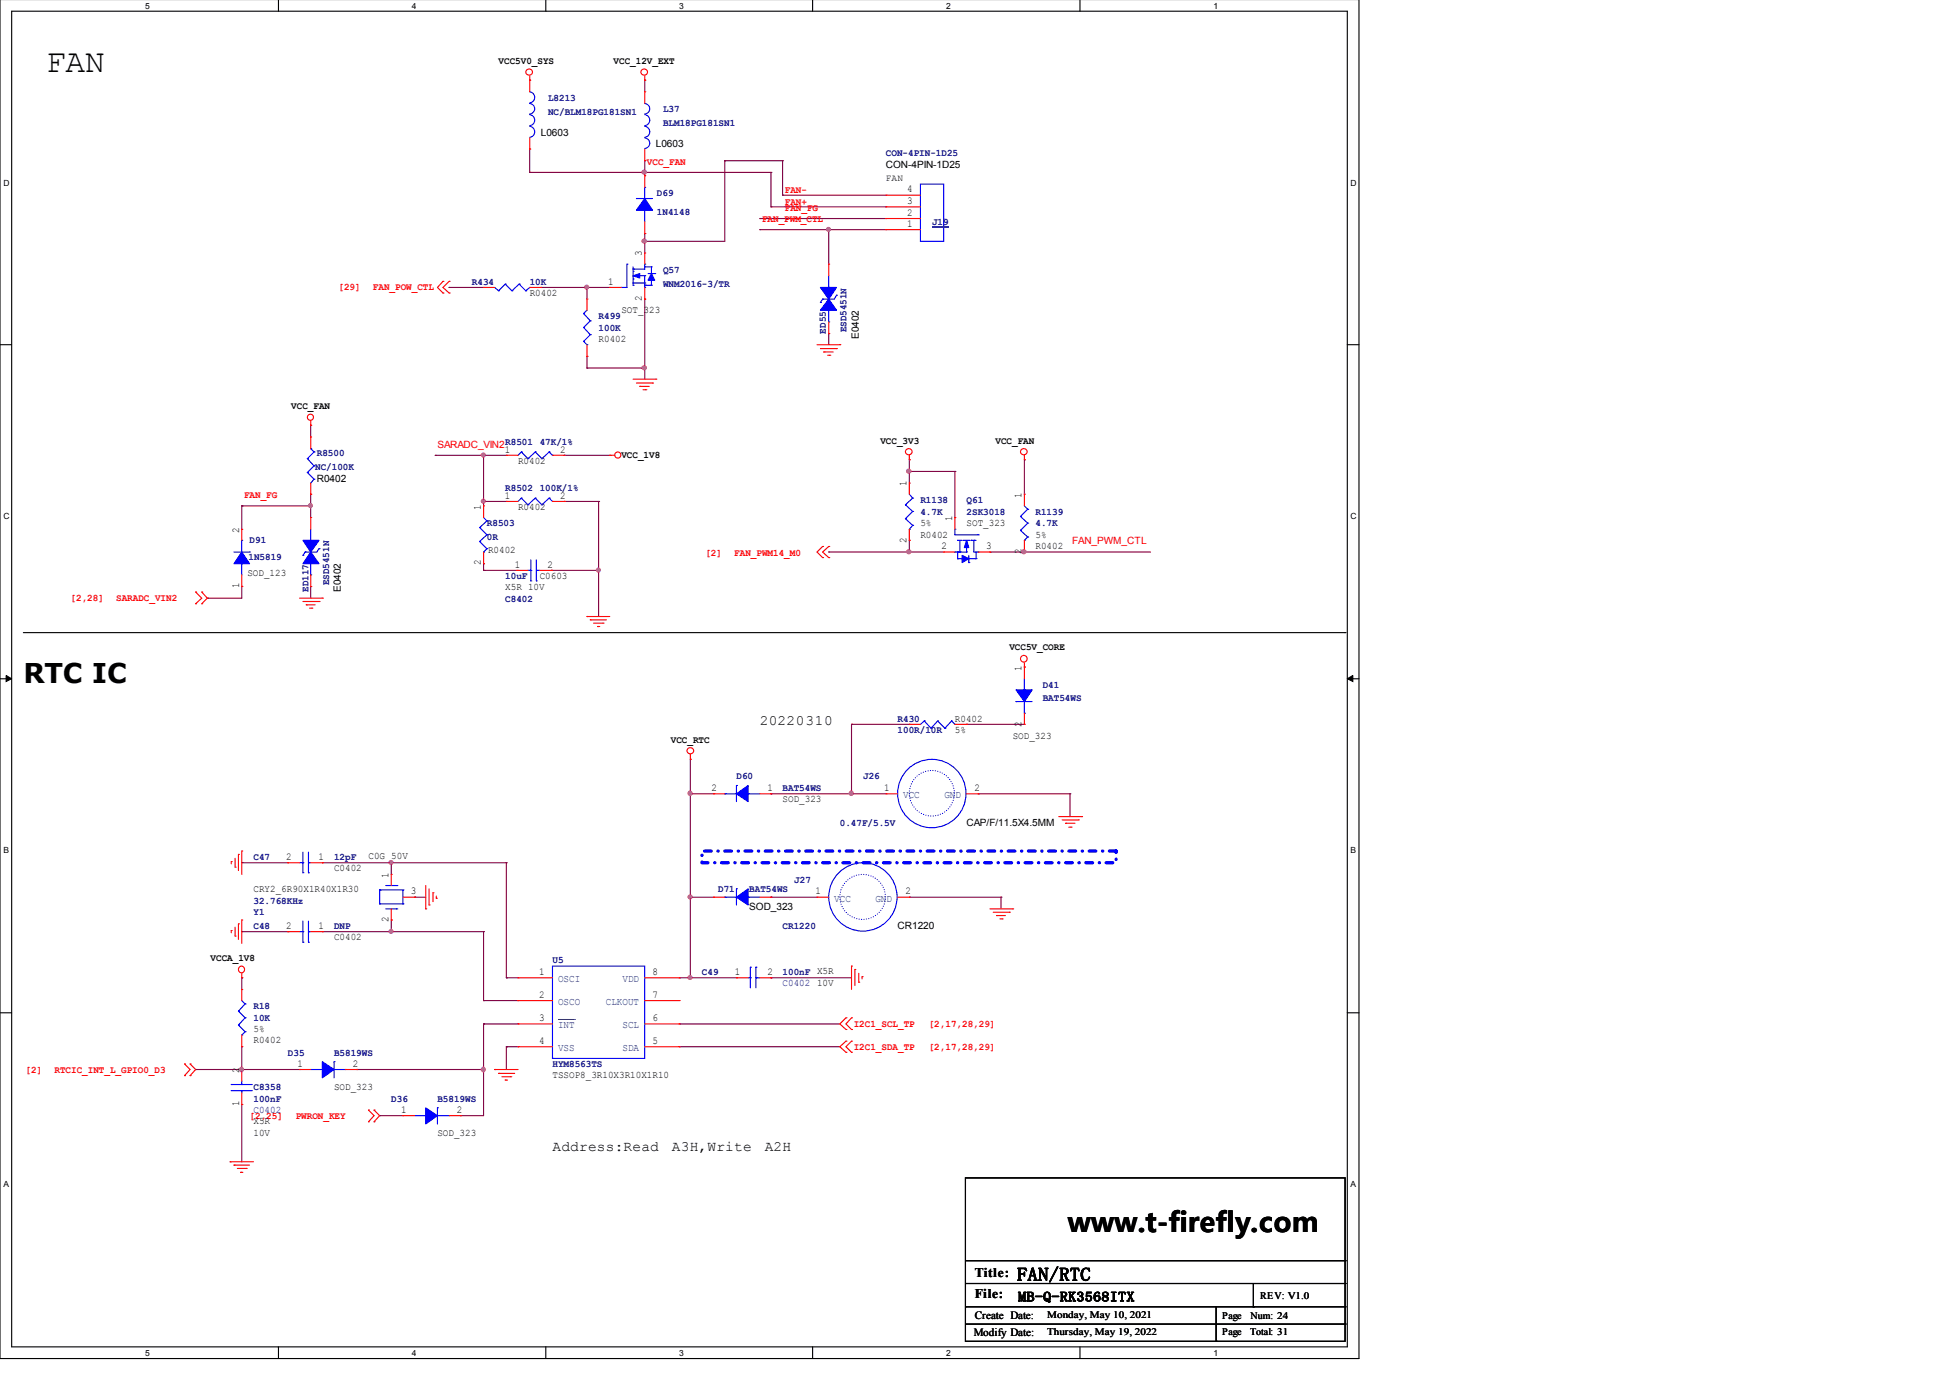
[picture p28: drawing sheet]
<svg xmlns="http://www.w3.org/2000/svg" width="297mm" height="210mm" viewBox="0 0 297 210" stroke-linecap="round" stroke-linejoin="round" font-family="sans-serif">
<defs><g id="words">
<text font-size="5" x="7" y="10.9">FAN</text>
<g font-size="4.1">
<text x="3.6" y="104">RTC IC</text>
<text x="162.6" y="187.7">www.t-firefly.com</text>
</g>
<text font-size="2.8" x="154.9" y="195.1">FAN/RTC</text>
<g font-size="2.2">
<text x="115.7" y="110.5">20220310</text>
<text x="84.2" y="175.4">Address:Read</text>
<text x="102.4" y="175.4">A3H,Write</text>
<text x="116.5" y="175.4">A2H</text>
</g>
<g font-size="2">
<text x="148.5" y="194.5">Title:</text>
<text x="148.5" y="197.7">File:</text>
<text x="155.1" y="198.2">MB-Q-RK3568ITX</text>
</g>
<g font-size="1.7">
<text x="148.3" y="203.5">Modify Date:</text>
<text x="148.5" y="200.8">Create Date:</text>
</g>
<g font-size="1.6">
<text x="138.2" y="29.3">4</text>
<text x="138.2" y="34.6">1</text>
<text x="138.2" y="32.9">2</text>
<text x="138.2" y="31.1">3</text>
<text x="97.8" y="39" transform="rotate(-90 97.8 39)">3</text>
<text x="92.6" y="43.4">1</text>
<text x="97.8" y="45.8" transform="rotate(-90 97.8 45.8)">2</text>
<text x="76.9" y="68.9">1</text>
<text x="85.3" y="68.9">2</text>
<text x="73.2" y="77.7" transform="rotate(-90 73.2 77.7)">1</text>
<text x="76.9" y="76">1</text>
<text x="85.3" y="76">2</text>
<text x="138.1" y="74.1" transform="rotate(-90 138.1 74.1)">1</text>
<text x="155.6" y="75.9" transform="rotate(-90 155.6 75.9)">1</text>
<text x="36.4" y="81.1" transform="rotate(-90 36.4 81.1)">2</text>
<text x="138.1" y="82.6" transform="rotate(-90 138.1 82.6)">2</text>
<text x="143.4" y="83.7">2</text>
<text x="145" y="79.4" transform="rotate(-90 145 79.4)">1</text>
<text x="150.2" y="83.7">3</text>
<text x="36.4" y="89.6" transform="rotate(-90 36.4 89.6)">1</text>
<text x="73.2" y="86.1" transform="rotate(-90 73.2 86.1)">2</text>
<text x="78.4" y="86.5">1</text>
<text x="83.4" y="86.5">2</text>
<text x="155.6" y="84.3" transform="rotate(-90 155.6 84.3)">2</text>
<text x="155.6" y="102.2" transform="rotate(-90 155.6 102.2)">1</text>
<text x="155.6" y="110.7" transform="rotate(-90 155.6 110.7)">2</text>
<text x="108.4" y="120.5">2</text>
<text x="116.9" y="120.5">1</text>
<text x="134.7" y="120.5">1</text>
<text x="148.4" y="120.5">2</text>
<text x="43.6" y="131">2</text>
<text x="48.5" y="131">1</text>
<text x="59.2" y="133.7" transform="rotate(-90 59.2 133.7)">1</text>
<text x="62.6" y="136.2">3</text>
<text x="124.2" y="136.2">1</text>
<text x="137.9" y="136.2">2</text>
<text x="43.6" y="141.5">2</text>
<text x="48.5" y="141.5">1</text>
<text x="59.2" y="140.5" transform="rotate(-90 59.2 140.5)">2</text>
<text x="82.1" y="148.5">1</text>
<text x="99.4" y="148.5">8</text>
<text x="111.9" y="148.5">1</text>
<text x="116.9" y="148.5">2</text>
<text x="82.1" y="152">2</text>
<text x="82.1" y="155.5">3</text>
<text x="99.4" y="155.5">6</text>
<text x="99.4" y="152">7</text>
<text x="82.1" y="159">4</text>
<text x="99.4" y="159">5</text>
<text x="36.4" y="163.5" transform="rotate(-90 36.4 163.5)">2</text>
<text x="45.3" y="162.5">1</text>
<text x="53.8" y="162.5">2</text>
<text x="36.4" y="168.5" transform="rotate(-90 36.4 168.5)">1</text>
<text x="61.1" y="169.5">1</text>
<text x="69.6" y="169.5">2</text>
</g>
<g font-size="1.6" fill="#004080">
<text x="137.6" y="121.6">VCC</text>
<text x="143.8" y="121.6">GND</text>
<text x="127.1" y="137.3">VCC</text>
<text x="133.3" y="137.3">GND</text>
<text x="85" y="149.6">OSCI</text>
<text x="94.8" y="149.6">VDD</text>
<text x="85" y="153.1">OSCO</text>
<text x="92.3" y="153.1">CLKOUT</text>
<text x="85" y="156.6">INT</text>
<text x="85" y="160.1">VSS</text>
<text x="94.8" y="160.1">SDA</text>
<text x="94.8" y="156.6">SCL</text>
</g>
<g font-size="1.5">
<text x="75.9" y="9.8">VCC5V0_SYS</text>
<text x="93.5" y="9.8">VCC_12V_EXT</text>
<text x="82.4" y="20.7">L0603</text>
<text x="99.9" y="22.5">L0603</text>
<text x="135" y="25.6">CON-4PIN-1D25</text>
<text x="80.7" y="45.1">R0402</text>
<text x="94.7" y="47.7">SOT_323</text>
<text x="91.2" y="52.1">R0402</text>
<text x="130.8" y="51.7" transform="rotate(-90 130.8 51.7)">E0402</text>
<text x="44.4" y="62.3">VCC_FAN</text>
<text x="78.9" y="70.6">R0402</text>
<text x="94.7" y="69.7">VCC_1V8</text>
<text x="134.1" y="67.6">VCC_3V3</text>
<text x="151.6" y="67.6">VCC_FAN</text>
<text x="48.3" y="73.4">R0402</text>
<text x="78.9" y="77.7">R0402</text>
<text x="140.2" y="81.9">R0402</text>
<text x="140.2" y="80.1">5%</text>
<text x="147.2" y="80.1">SOT_323</text>
<text x="157.7" y="83.6">R0402</text>
<text x="157.7" y="81.9">5%</text>
<text x="37.7" y="87.8">SOD_123</text>
<text x="74.3" y="84.3">R0402</text>
<text x="77" y="89.9">X5R 10V</text>
<text x="82.2" y="88.2">C0603</text>
<text x="51.9" y="90.2" transform="rotate(-90 51.9 90.2)">E0402</text>
<text x="153.8" y="99.1">VCC5V_CORE</text>
<text x="102.2" y="113.1">VCC_RTC</text>
<text x="145.5" y="109.9">R0402</text>
<text x="145.5" y="111.6">5%</text>
<text x="154.3" y="112.5">SOD_323</text>
<text x="119.2" y="122.2">SOD_323</text>
<text x="147.2" y="125.8">CAP/F/11.5X4.5MM</text>
<text x="56.1" y="130.9">C0G 50V</text>
<text x="38.6" y="135.8">CRY2_6R90X1R40X1R30</text>
<text x="50.9" y="132.7">C0402</text>
<text x="50.9" y="143.2">C0402</text>
<text x="114.1" y="138.6">SOD_323</text>
<text x="136.7" y="141.6">CR1220</text>
<text x="32.1" y="146.4">VCCA_1V8</text>
<text x="124.5" y="150.2">10V</text>
<text x="38.6" y="158.9">R0402</text>
<text x="38.6" y="157.2">5%</text>
<text x="50.9" y="166">SOD_323</text>
<text x="84.2" y="164.2">TSSOP8_3R10X3R10X1R10</text>
<text x="38.6" y="171.2">X5R</text>
<text x="38.6" y="173">10V</text>
<text x="66.6" y="173">SOD_323</text>
<text x="191.9" y="197.8">REV: V1.0</text>
<text x="159.5" y="200.8">Monday, May 10, 2021</text>
<text x="159.5" y="203.4">Thursday, May 19, 2022</text>
<text x="186.2" y="200.9">Page</text>
<text x="186.2" y="203.4">Page</text>
<text x="190.4" y="203.4">Total: 31</text>
<text x="190.5" y="200.9">Num: 24</text>
</g>
<g font-size="1.5" fill="#000080">
<text x="83.5" y="15.3">L8213</text>
<text x="83.5" y="17.5">NC/BLM18PG181SN1</text>
<text x="101" y="17.1">L37</text>
<text x="101" y="19.1">BLM18PG181SN1</text>
<text x="135" y="23.7">CON-4PIN-1D25</text>
<text x="100.1" y="29.9">D69</text>
<text x="100.1" y="32.7">1N4148</text>
<text x="142" y="34.2">J19</text>
<text x="101" y="41.6">Q57</text>
<text x="71.9" y="43.4">R434</text>
<text x="80.7" y="43.4">10K</text>
<text x="101" y="43.7">WNM2016-3/TR</text>
<text x="91.2" y="48.6">R499</text>
<text x="91.2" y="50.4">100K</text>
<text x="125.8" y="50.8" transform="rotate(-90 125.8 50.8)">ED55</text>
<text x="128.9" y="50.6" transform="rotate(-90 128.9 50.6)">ESD5451N</text>
<text x="48" y="71.6">NC/100K</text>
<text x="48.3" y="69.5">R8500</text>
<text x="77" y="67.7">R8501</text>
<text x="82.2" y="67.7">47K/1%</text>
<text x="77" y="74.8">R8502</text>
<text x="82.2" y="74.8">100K/1%</text>
<text x="140.2" y="76.6">R1138</text>
<text x="147.2" y="76.6">Q61</text>
<text x="38" y="82.6">D91</text>
<text x="74.2" y="80.2">R8503</text>
<text x="74.2" y="82.3">0R</text>
<text x="140.2" y="78.4">4.7K</text>
<text x="147.2" y="78.4">2SK3018</text>
<text x="157.7" y="78.4">R1139</text>
<text x="157.7" y="80.2">4.7K</text>
<text x="37.8" y="85.3">1N5819</text>
<text x="50.1" y="89.2" transform="rotate(-90 50.1 89.2)">ESD5451N</text>
<text x="77" y="88.2">10uF</text>
<text x="47" y="90.2" transform="rotate(-90 47 90.2)">ED117</text>
<text x="77" y="91.7">C8402</text>
<text x="158.8" y="104.7">D41</text>
<text x="158.8" y="106.8">BAT54WS</text>
<text x="136.7" y="110">R430</text>
<text x="136.7" y="111.7">100R/10R</text>
<text x="112.2" y="118.7">D60</text>
<text x="131.5" y="118.7">J26</text>
<text x="119.2" y="120.5">BAT54WS</text>
<text x="127.9" y="125.7">0.47F/5.5V</text>
<text x="38.6" y="131">C47</text>
<text x="50.9" y="131">12pF</text>
<text x="38.6" y="137.7">32.768KHz</text>
<text x="109.4" y="135.9">D71</text>
<text x="114.1" y="135.9">BAT54WS</text>
<text x="121" y="134.5">J27</text>
<text x="38.6" y="141.5">C48</text>
<text x="38.6" y="139.4">Y1</text>
<text x="50.9" y="141.5">DNP</text>
<text x="119.2" y="141.5">CR1220</text>
<text x="84.2" y="146.7">U5</text>
<text x="106.9" y="148.5">C49</text>
<text x="119.2" y="148.5">100nF X5R</text>
<text x="38.6" y="153.8">R18</text>
<text x="38.6" y="155.5">10K</text>
<text x="119.2" y="150.2">C0402</text>
<text x="43.9" y="160.8">D35</text>
<text x="50.9" y="160.8">B5819WS</text>
<text x="38.6" y="166">C8358</text>
<text x="38.6" y="167.8">100nF</text>
<text x="59.6" y="167.8">D36</text>
<text x="66.6" y="167.8">B5819WS</text>
<text x="84.2" y="162.6">HYM8563TS</text>
<text x="38.6" y="169.5">C0402</text>
</g>
<g font-size="1.5" fill="#f00">
<text x="98.6" y="25.1">VCC_FAN</text>
<text x="119.5" y="29.4">FAN-</text>
<text x="116.1" y="33.8">FAN_PWM_CTL</text>
<text x="119.5" y="31.2">FAN+</text>
<text x="119.5" y="32.1">FAN_FG</text>
<text x="51.6" y="44.2">[29]</text>
<text x="56.8" y="44.2">FAN_POW_CTL</text>
<text x="66.6" y="68.2">SARADC_VIN2</text>
<text x="37.2" y="75.9">FAN_FG</text>
<text x="163.3" y="82.9">FAN_PWM_CTL</text>
<text x="107.4" y="84.8">[2]</text>
<text x="111.8" y="84.8">FAN_PWM14_M0</text>
<text x="10.8" y="91.5">[2,28]</text>
<text x="17.7" y="91.5">SARADC_VIN2</text>
<text x="130" y="156.4">I2C1_SCL_TP</text>
<text x="130" y="159.9">I2C1_SDA_TP</text>
<text x="141.5" y="156.4">[2,17,28,29]</text>
<text x="141.5" y="159.9">[2,17,28,29]</text>
<text x="3.9" y="163.4">[2]</text>
<text x="8.3" y="163.4">RTCIC_INT_L_GPIO0_D3</text>
<text x="38" y="170.4">[2,25]</text>
<text x="45" y="170.4">PWRON_KEY</text>
</g>
<text font-size="1.4" x="135" y="27.5">FAN</text>
<g font-size="1.3">
<text x="22.1" y="1.4">5</text>
<text x="62.7" y="1.4">4</text>
<text x="103.5" y="1.4">3</text>
<text x="144.1" y="1.4">2</text>
<text x="184.8" y="1.4">1</text>
<text x=".5" y="28.3">D</text>
<text x="205.7" y="28.3">D</text>
<text x=".5" y="79.1">C</text>
<text x="205.7" y="79.1">C</text>
<text x=".5" y="130">B</text>
<text x="205.7" y="130">B</text>
<text x=".5" y="180.9">A</text>
<text x="205.7" y="180.9">A</text>
<text x="22.1" y="206.6">5</text>
<text x="62.7" y="206.6">4</text>
<text x="103.5" y="206.6">3</text>
<text x="144.1" y="206.6">2</text>
<text x="184.8" y="206.6">1</text>
</g>
</g></defs>
<path d="M0 -.1v207h207v-207M1.8 1.7h203.4v203.5h-203.4z" fill="none" stroke="#000" stroke-width=".17"/>
<g fill="#fff">
<path d="M22.1 .2h.6v1.3h-.6z"/>
<path d="M22.1 205.4h.6v1.4h-.6z"/>
</g>
<path d="M42.4 -.1v1.8M42.4 205.2v1.7" fill="none" stroke="#000" stroke-width=".17"/>
<g fill="#fff">
<path d="M62.7 .2h.6v1.3h-.6z"/>
<path d="M62.7 205.4h.6v1.4h-.6z"/>
</g>
<path d="M83.1 -.1v1.8M83.1 205.2v1.7" fill="none" stroke="#000" stroke-width=".17"/>
<g fill="#fff">
<path d="M103.5 .2h.6v1.3h-.6z"/>
<path d="M103.5 205.4h.6v1.4h-.6z"/>
</g>
<path d="M123.8 -.1v1.8M123.8 205.2v1.7" fill="none" stroke="#000" stroke-width=".17"/>
<g fill="#fff">
<path d="M144.1 .2h.6v1.3h-.6z"/>
<path d="M144.1 205.4h.6v1.4h-.6z"/>
</g>
<path d="M164.5 -.1v1.8M164.5 205.2v1.7" fill="none" stroke="#000" stroke-width=".17"/>
<g fill="#fff">
<path d="M184.8 .2h.6v1.3h-.6z"/>
<path d="M184.8 205.4h.6v1.4h-.6z"/>
<path d="M.5 27.1h.9v1.4h-.9z"/>
<path d="M205.7 27.1h.9v1.4h-.9z"/>
<path d="M.5 77.9h.9v1.4h-.9z"/>
<path d="M205.7 77.9h.9v1.4h-.9z"/>
</g>
<path d="M0 52.5h1.8M205.2 52.5h1.8" fill="none" stroke="#000" stroke-width=".17"/>
<g fill="#fff">
<path d="M.5 128.8h.8v1.3h-.8z"/>
<path d="M205.7 128.8h.8v1.3h-.8z"/>
</g>
<path d="M0 103.4h1.8M205.2 103.4h1.8" fill="none" stroke="#000" stroke-width=".17"/>
<path d="M.9 102.9l.9 .5-.9 .4zM205.2 103.4l.9-.5v.9z" fill="#000" stroke="#000" stroke-width=".15"/>
<g fill="#fff">
<path d="M.5 179.7h.7v1.3h-.7z"/>
<path d="M205.7 179.7h.7v1.3h-.7z"/>
</g>
<g fill="none" stroke="#000" stroke-width=".17">
<path d="M3.6 96.4h201.3M204.9 96.4h.1M0 154.3h1.8M205.2 154.3h1.8M147.1 179.4h57.8v24.9h-57.8zM147.1 192h57.8M147.1 195.5h57.8M147.1 199.1h57.8M185.3 199.1v5.2M190.9 199.1h.1M190.9 195.5v3.6M204.9 192h.1"/>
<path d="M204.9 195.5h.1M204.9 199.1h.1M147.1 201.7h57.8M185.3 204.3h.1M204.9 201.7h.1"/>
</g>
<path d="M106.9 129.6h63.1v1.8h-63.1z" fill="none" stroke="#00f" stroke-width=".51" stroke-dasharray="1 1 0 1"/>
<g fill="none" stroke="#800040" stroke-width=".17">
<path d="M98.2 12.2h.1M98.2 12.2v1.8M80.7 22.7h.1M80.7 26.3h.1M80.7 22.7v3.6M80.7 26.3h36.7M98.2 24.5h.1M98.2 26.3h.1M98.2 35.6h.1M98.2 36.8h.1M98.2 24.5v2.3M98.2 35.6v2.9"/>
<path d="M110.4 24.5h.1M110.4 24.5v12.3h-12.2M110.4 24.5h8.8M115.7 33.3h.1M115.7 35h.1M115.7 33.3h19.3M115.7 35h19.3M117.4 26.3h.1M117.4 31.5h.1M117.4 26.3v5.2M117.4 31.5h17.6M119.2 24.5h.1"/>
<path d="M119.2 29.7h.1M119.2 24.5v5.2M119.2 29.7h15.8M126.2 35h.1M126.2 35v5.2M68.4 43.8h.1M68.4 43.8h5.3M82.4 43.8h.1M82.4 43.8h10.5M89.4 43.8h.1M89.4 56.1h.1M89.4 54.3h.1"/>
<path d="M89.4 43.8v1.8M89.4 54.3v1.8M89.4 56.1h8.8M98.2 45.6h.1M98.2 56.1h.1M98.2 45.6v12.2M126.2 50.8h.1M126.2 50.8v1.7M36.8 77.1h.1M36.8 77.1v3.5M36.8 77.1h10.5M47.3 75.3h.1"/>
<path d="M47.3 77.1h.1M47.3 64.8h.1M47.3 64.8v1.8M47.3 75.3v3.5M66.3 69.4h.1M66.3 69.4h10.8M73.7 76.4h.1M73.7 69.4h.1M73.7 69.4v7.7M73.7 76.4h3.4M85.9 69.4h.1M85.9 76.4h.1"/>
<path d="M85.9 76.4h5.3M85.9 69.4h7M91.2 76.4h.1M91.2 76.4v17.5M138.5 71.8h.1M138.5 70h.1M138.5 70v3.6M138.5 71.8h7M145.5 71.8h.1M145.5 71.8v7M156 70h.1M156 70v5.3"/>
<path d="M31.6 91.1h.1M36.8 89.3h.1M36.8 89.3v1.8h-5.2M47.3 89.3h.1M47.3 89.3v1.8M73.7 86.9h.1M73.7 85.9h.1M73.7 85.9v1M73.7 86.9h5M84 86.9h.1M84 86.9h7.2M91.2 86.9h.1"/>
<path d="M126.2 84.1h.1M126.2 84.1h17.6M138.5 84.1h.1M138.5 82.3h.1M138.5 82.3v1.8M150.8 84.1h.1M150.8 84.1h24.5M156 84.1h.1M105.2 115.7h.1M105.2 115.7v33.2M129.7 110.3h.1M129.7 110.3v10.6"/>
<path d="M129.7 110.3h8.8M147.2 110.3h.1M147.2 110.3h8.8M36.8 131.4h.1M36.8 131.4h7.1M49.1 131.4h.1M49.1 131.4h28M59.6 131.4h.1M59.6 131.4v1.8M63.2 136.7h.1M63.2 136.7h1.7M77.1 131.4h.1"/>
<path d="M77.1 131.4v17.5M105.2 136.7h.1M105.2 120.9h.1M105.2 136.7h3.5M105.2 120.9h3.5M117.4 136.7h.1M117.4 120.9h.1M117.4 136.7h7.1M117.4 120.9h17.6M129.7 120.9h.1M138.5 136.7h.1M138.5 136.7h14"/>
<path d="M149 120.9h.1M149 120.9h14M152.5 136.7h.1M152.5 136.7v1.7M163 120.9h.1M163 120.9v3.5M36.8 148.9h.1M36.8 141.9h.1M36.8 159.4h.1M36.8 141.9h7.1M36.8 148.9v1.8M36.8 159.4v3.5"/>
<path d="M49.1 141.9h.1M49.1 141.9h24.6M59.6 140.1h.1M59.6 141.9h.1M59.6 140.1v1.8M73.7 141.9h.1M73.7 152.4h.1M73.7 156h.1M73.7 156h5.2M73.7 141.9v10.5M73.7 156v13.9h-3.6M73.7 152.4h5.2"/>
<path d="M77.1 148.9h.1M77.1 159.4h.1M77.1 159.4h1.8M77.1 148.9h1.8M77.1 159.4v3.5M103.5 156h.1M103.5 159.4h.1M103.5 148.9h.1M103.5 156h24.4M103.5 159.4h24.4M103.5 148.9h8.7M105.2 148.9h.1"/>
<path d="M117.4 148.9h.1M117.4 148.9h12.3M29.8 162.9h.1M29.8 162.9h15.8M36.8 162.9h.1M36.8 168.2h.1M36.8 168.2v8.8M54.4 162.9h.1M54.4 162.9h19.3M57.8 169.9h.1M57.8 169.9h3.6M70.1 169.9h.1"/>
<path d="M73.7 162.9h.1"/>
</g>
<g fill="#f0f" stroke="#f0f" stroke-width=".17">
<circle cx="59.6" cy="131.4" r=".3"/>
<circle cx="59.6" cy="141.9" r=".3"/>
<circle cx="73.6" cy="162.9" r=".32"/>
<circle cx="36.8" cy="162.9" r=".32"/>
<circle cx="105.1" cy="136.6" r=".3"/>
<circle cx="105.1" cy="120.8" r=".32"/>
<circle cx="129.6" cy="120.8" r=".32"/>
<circle cx="105.1" cy="148.9" r=".3"/>
<circle cx="89.4" cy="43.7" r=".3"/>
<circle cx="98.1" cy="56" r=".32"/>
<circle cx="98.1" cy="26.2" r=".32"/>
<circle cx="98.1" cy="36.7" r=".32"/>
<circle cx="138.4" cy="71.8" r=".32"/>
<circle cx="138.4" cy="84" r=".32"/>
<circle cx="156" cy="84" r=".32"/>
<circle cx="47.3" cy="77" r=".3"/>
<circle cx="73.6" cy="76.3" r=".3"/>
<circle cx="91.1" cy="86.8" r=".3"/>
<circle cx="73.6" cy="69.3" r=".3"/>
<circle cx="126.2" cy="34.9" r=".3"/>
</g>
<g fill="none" stroke="#f00" stroke-width=".17">
<path d="M80.7 12.2h.1M80.7 11.5v2.5M98.2 12.2h.1M98.2 14h.1M98.2 11.5v.7M98.2 14v1.8M80.7 22.7h.1M80.7 21v1.7M98.2 35.6h.1M98.2 26.8h.1M98.2 38.5h.1M98.2 24.5h.1"/>
<path d="M98.2 22.7v1.8M98.2 26.8v1.7M98.2 33.8v1.8M98.2 38.5v1.7M135 35h.1M135 33.3h.1M135 31.5h.1M135 29.7h.1M135 35h5.2M135 33.3h5.2M135 31.5h5.2M135 29.7h5.2"/>
<path d="M67.5 44.6h.1M67.5 42.9h.1M67.5 42.9l-.9 .9 .9 .8M68.4 44.6h.1M68.4 42.9h.1M68.4 42.9l-.9 .9 .9 .8M73.7 43.8h.1M73.7 43.8h1.7M80.7 43.8h1.7M82.4 43.8h.1M89.4 45.6h.1M89.4 54.3h.1"/>
<path d="M89.4 45.6v1.7M89.4 52.5v1.8M92.9 43.8h.1M92.9 43.8h1.8M96.4 57.8h3.5M96.9 58.3h2.5M97.5 58.9h.1M97.5 58.9h1.4M98 59.4h.4M98.2 45.6h.1M98.2 43.8v1.8M98.4 59.4h.1"/>
<path d="M99.4 58.3h.1M99.9 57.8h.1M124.5 52.5h3.4M125 53.1h2.4M125.5 53.6h.1M125.5 53.6h1.4M126.1 54.1h.3M126.2 40.2h.1M126.2 50.8h.1M126.2 40.2v1.8M126.2 49v1.8M126.4 54.1h.1"/>
<path d="M127.4 53.1h.1M127.9 52.5h.1M47.3 64.8h.1M47.3 75.3h.1M47.3 66.6h.1M47.3 78.8h.1M47.3 64.1v.7M47.3 66.6v1.7M47.3 73.6v1.7M47.3 78.8v1.8M73.7 77.1h.1M73.7 77.1v1.7"/>
<path d="M77.1 69.4h.1M77.1 76.4h.1M77.1 69.4h1.8M77.1 76.4h1.8M84.2 69.4h1.7M84.2 76.4h1.7M85.9 69.4h.1M85.9 76.4h.1M92.9 69.4h.1M92.9 69.4h.7M138.5 70h.1M138.5 73.6h.1"/>
<path d="M138.5 69.4v.6M138.5 73.6v1.7M145.5 78.8h.1M145.5 78.8v1.8M156 70h.1M156 75.3h.1M156 69.4v.6M156 75.3v1.8M29.8 92h.1M29.8 90.2h.1M29.8 90.2l.9 .9-.9 .9M30.7 90.2h.1"/>
<path d="M30.7 92h.1M30.7 90.2l.9 .9-.9 .9M36.8 89.3h.1M36.8 80.6h.1M36.8 80.6v1.7M36.8 87.6v1.7M45.6 91.1h3.5M46.1 91.6h2.5M46.7 92.1h.1M46.7 92.1h1.3M47.2 92.6h.3M47.3 89.3h.1"/>
<path d="M47.3 87.6v1.7M47.5 92.6h.1M48.6 91.6h.1M49.1 91.1h.1M73.7 85.9h.1M73.7 84.1v1.8M78.7 86.9h.1M78.7 86.9h1.7M82.2 86.9h1.8M84 86.9h.1M89.4 93.9h.1M89.4 93.9h3.5"/>
<path d="M89.9 94.4h.1M89.9 94.4h2.5M90.4 94.9h1.5M91 95.4h.1M91 95.4h.4M91.9 94.9h.1M125.3 84.9h.1M125.3 83.2h.1M125.3 83.2l-.8 .9 .8 .8M126.2 84.9h.1M126.2 83.2h.1M126.2 83.2l-.9 .9 .9 .8"/>
<path d="M138.5 82.3h.1M138.5 80.6v1.7M143.8 84.1h.1M143.8 84.1h1.7M149 84.1h1.8M150.8 84.1h.1M156 84.1h.1M156 82.3v1.8M105.2 115.7h.1M105.2 114.9v.8M138.5 110.3h.1M138.5 110.3h1.7"/>
<path d="M145.5 110.3h1.7M147.2 110.3h.1M156 101.6h.1M156 110.3h.1M156 100.9v2.5M156 108.6v1.7M35.2 131.2h.1M35.2 131.2v.4M35.8 132.1h.1M35.8 130.7v1.4M36.3 130.1h.1M36.3 130.1v2.5"/>
<path d="M36.8 129.6h.1M36.8 129.6v3.6M43.9 131.4h.1M43.9 131.4h1.7M47.3 131.4h1.8M49.1 131.4h.1M59.6 133.2h.1M59.6 133.2v1.7M59.6 138.4v1.7M61.4 136.7h1.8M63.2 136.7h.1M64.9 138.4h.1"/>
<path d="M64.9 134.9v3.5M65.4 137.9h.1M65.4 135.4v2.5M66 136h.1M66 136v1.3M66.5 136.8h.1M66.5 136.5v.3M108.7 136.7h.1M108.7 120.9h.1M108.7 136.7h1.7M108.7 120.9h1.7M115.7 136.7h1.7"/>
<path d="M115.7 120.9h1.7M117.4 136.7h.1M117.4 120.9h.1M124.5 136.7h.1M124.5 136.7h1.7M135 120.9h.1M135 120.9h1.7M136.7 136.7h1.8M138.5 136.7h.1M147.2 120.9h1.8M149 120.9h.1M150.8 138.4h3.5"/>
<path d="M151.3 139h2.5M151.8 139.5h.1M151.8 139.5h1.4M152.3 140h.4M152.7 140h.1M153.8 139h.1M154.3 138.4h.1M161.3 124.4h3.5M161.8 124.9h2.5M162.3 125.4h.1M162.3 125.4h1.4M162.8 126h.4"/>
<path d="M163.2 126h.1M164.3 124.9h.1M164.8 124.4h.1M35.2 141.7h.1M35.2 141.7v.4M35.8 142.6h.1M35.8 141.2v1.4M36.3 140.7h.1M36.3 140.7v2.4M36.8 148.9h.1M36.8 140.1h.1M36.8 150.7h.1"/>
<path d="M36.8 159.4h.1M36.8 140.1v3.6M36.8 148.3v.6M36.8 150.7v1.7M36.8 157.7v1.7M43.9 141.9h.1M43.9 141.9h1.7M47.3 141.9h1.8M49.1 141.9h.1M59.6 140.1h.1M78.9 148.9h.1M78.9 152.4h.1"/>
<path d="M78.9 156h.1M78.9 159.4h.1M78.9 148.9h5.3M78.9 152.4h5.3M78.9 156h5.3M78.9 159.4h5.3M98.2 148.9h5.3M98.2 152.4h5.3M98.2 156h5.3M98.2 159.4h5.3M103.5 159.4h.1M103.5 156h.1"/>
<path d="M103.5 152.4h.1M103.5 148.9h.1M112.2 148.9h.1M112.2 148.9h1.8M115.7 148.9h1.7M117.4 148.9h.1M128.9 155h.1M128.9 156.8h.1M128.9 158.6h.1M128.9 155l-1 1 1 .8M128.9 158.6l-1 .8 1 .9M129.7 147.2h.1"/>
<path d="M129.7 156.8h.1M129.7 155h.1M129.7 158.6h.1M129.7 147.2v3.5M129.7 155l-.8 1 .8 .8M129.7 158.6l-.8 .8 .8 .9M130.2 147.7h.1M130.2 147.7v2.4M130.8 149.6h.1M130.8 148.3v1.3M131.3 148.8h.1M131.3 148.8v.3"/>
<path d="M28.1 163.8h.1M28.1 162.1h.1M28.1 162.1l.9 .8-.9 .9M29 162.1h.1M29 163.8h.1M29 162.1l.8 .8-.8 .9M35.1 177h.1M35.1 177h3.5M35.6 177.5h.1M35.6 177.5h2.4M36.2 178h1.3M36.7 178.6h.1"/>
<path d="M36.7 178.6h.3M36.8 168.2h.1M36.8 162.9h.1M36.8 162.9v1.8M36.8 166.5v1.7M37.5 178h.1M45.6 162.9h.1M45.6 162.9h1.7M52.6 162.9h1.8M54.4 162.9h.1M56.1 170.9h.1M56.1 169.1h.1"/>
<path d="M56.1 169.1l.9 .8-.9 1M57 169.1h.1M57 170.9h.1M57 169.1l.8 .8-.8 1M61.4 169.9h.1M61.4 169.9h1.8M68.4 169.9h1.7M70.1 169.9h.1M75.4 162.9h.1M75.4 162.9h3.5M75.9 163.5h.1M75.9 163.5h2.5"/>
<path d="M76.5 164h1.3M77 164.5h.1M77 164.5h.3M77.8 164h.1M128.9 160.3h.1M129.7 160.3h.1"/>
<circle cx="80.6" cy="11" r=".49"/>
<circle cx="98.1" cy="11" r=".49"/>
<circle cx="47.3" cy="63.6" r=".47"/>
<circle cx="94.1" cy="69.3" r=".47"/>
<circle cx="138.4" cy="68.8" r=".49"/>
<circle cx="156" cy="68.8" r=".49"/>
<circle cx="105.2" cy="114.4" r=".49"/>
<circle cx="156" cy="100.3" r=".51"/>
<circle cx="36.8" cy="147.7" r=".49"/>
</g>
<g fill="none" stroke="#00f" stroke-width=".17">
<path d="M80.7 19.2a.84 .84 0 0 1 .7 .9 .84 .84 0 0 1-.7 .8M80.7 17.5a.84 .84 0 0 1 .7 .8 .84 .84 0 0 1-.7 .8M80.7 15.8a.8 .8 0 0 1 .7 .8 .8 .8 0 0 1-.7 .8M80.7 14a.84 .84 0 0 1 .7 .8 .84 .84 0 0 1-.7 .9M98.2 19.2a.84 .84 0 0 1 .8 .9 .84 .84 0 0 1-.8 .8M98.2 17.5a.84 .84 0 0 1 .8 .8 .84 .84 0 0 1-.8 .8M98.2 15.8a.8 .8 0 0 1 .8 .8 .8 .8 0 0 1-.8 .8M96.9 30.2h.1M96.9 30.2h2.5M98.2 32h.1M98.2 28.5h.1M98.2 21a.8 .8 0 0 1 .8 .8 .8 .8 0 0 1-.8 .8"/>
<path d="M98.2 28.5v1.7M98.2 32v1.8M140.2 28h3.6v8.8h-3.6zM75.4 43.8l.5 .5M75.9 44.3h.1M77 43.3h.1M77 43.3l-1.1 1M77 43.3l1 1M78 44.3h.1M79.1 43.3h.1M79.1 43.3l-1.1 1M79.1 43.3l1 1"/>
<path d="M80.1 44.3h.1M80.7 43.8h.1M80.7 43.8l-.6 .5M88.9 47.8h.1M88.9 49.9h.1M88.9 52h.1M88.9 47.8l1 1.1M88.9 49.9l1 1.1M88.9 52l.5 .5M89.4 52.5h.1M89.4 47.3l-.5 .5M89.9 48.9h.1"/>
<path d="M89.9 51h.1M89.9 48.9l-1 1M89.9 51l-1 1M94.7 43.8h.1M95.5 40.2h.1M95.5 40.2v3.6h-.8M96.4 41h.1M96.4 42.5h.1M96.4 43.4h.1M96.4 41.3h.1M96.4 43.1h1.8M96.4 42h1.8"/>
<path d="M96.4 40.7v.6M96.4 41.5v1M96.4 42.7v.7M98.2 43.1h.1M98.2 42h.1M98.2 43.8h.1M98.2 43.4h.1M98.2 40.2h.1M98.2 40.2v.8h-1.8M98.2 42v1.8M98.2 40.7h1M98.2 43.4h1"/>
<path d="M98.7 41.7h1M99.2 40.7h.1M99.2 41.7h.1M99.2 43.4h.1M99.2 40.7v1M99.2 42.7v.7M99.7 41.7h.1M125 46.1h.1M125.3 45.6h.1M125.3 45.6l-.3 .5M126.2 43.8h.1M126.2 49h.1"/>
<path d="M126.2 42v1.8M126.2 47.3v1.7M127.4 45h.1M127.4 45l-.3 .6h-1.8M46.8 72h.1M46.8 69.9h.1M46.8 72l1 1M46.8 69.9l1 1.1M47.3 68.3h.1M47.3 68.3l.5 .5M47.8 73h.1M47.8 71h.1"/>
<path d="M47.8 68.8h.1M47.8 73l-.5 .6M47.8 71l-1 1M47.8 68.8l-1 1.1M73.7 78.8l.5 .5M74.2 79.3h.1M74.2 79.3l-1.1 1.1M79.4 68.8h.1M79.4 75.9h.1M79.4 68.8l-.5 .6M79.4 68.8l1 1.1M79.4 75.9l-.5 .5"/>
<path d="M79.4 75.9l1 1M80.4 69.9h.1M80.4 76.9h.1M81.5 68.8h.1M81.5 75.9h.1M81.5 68.8l-1.1 1.1M81.5 68.8l1 1.1M81.5 75.9l-1.1 1M81.5 75.9l1 1M82.5 69.9h.1M82.5 76.9h.1M83.7 68.8h.1"/>
<path d="M83.7 75.9h.1M83.7 68.8l-1.2 1.1M83.7 68.8l.5 .6M83.7 75.9l-1.2 1M83.7 75.9l.5 .5M84.2 69.4h.1M84.2 76.4h.1M137.9 76.9h.1M137.9 79h.1M137.9 76.9l1.1 1M137.9 79l1.1 1M138.5 75.3l.5 .6"/>
<path d="M139 75.9h.1M139 77.9h.1M139 75.9l-1.1 1M139 77.9l-1.1 1.1M155.4 78.7h.1M155.4 78.7l1.1 1M156 77.1l.5 .5M156.5 77.6h.1M156.5 79.7h.1M156.5 77.6l-1.1 1.1M156.5 79.7l-1.1 1.1M35.6 84.1h2.4"/>
<path d="M36.8 85.9h.1M36.8 82.3h.1M36.8 82.3v1.8M36.8 85.9v1.7M38 84.1h.1M46.1 84.6h.1M46.5 84.1h.1M46.5 84.1l-.4 .5M47.3 82.3h.1M47.3 87.6h.1M47.3 80.6v1.7M47.3 85.9v1.7"/>
<path d="M48.6 83.6h.1M48.6 83.6l-.3 .5h-1.8M73.1 80.4h.1M73.1 82.5h.1M73.1 80.4l1.1 1.1M73.1 82.5l1.1 1.1M73.7 84.1h.1M74.2 81.5h.1M74.2 83.6h.1M74.2 81.5l-1.1 1M74.2 83.6l-.5 .5M80.4 86.9h.5"/>
<path d="M80.9 86.9h.1M80.9 88.5h.1M80.9 85.3v3.2M81.7 88.5h.1M81.7 86.9h.1M81.7 86.9h.5M81.7 85.3v3.2M138.5 80.6h.1M139 80h.1M139 80l-.5 .6M145.5 84.1h.1M145.5 80.6h.1"/>
<path d="M145.5 84.1h1.7M145.5 80.6v.9h3.5M145.9 82.3h.1M145.9 85.1h.1M145.9 84.1h.1M145.9 82.3h.7M145.9 85.1h.7M145.9 84.1v1M146.2 84.1h.1M146.2 82.3v1.8M146.7 82.3h.1M146.7 82.3h1"/>
<path d="M147.2 84.1h.1M147.2 82.3v1.8M147.6 85.1h.1M147.6 85.7h.1M147.6 85.1h1.1M147.6 84.6v1.1M147.9 82.3h.1M147.9 82.3h.8M148.3 82.3h.1M148.3 82.3v1.8h.7M148.7 85.1h.1M148.7 84.1v1"/>
<path d="M149 81.5h.1M149 84.1h.1M155.4 80.8h.1M155.4 80.8l1.1 1M156 82.3h.1M156.5 81.8h.1M156.5 81.8l-.5 .5M112.2 119.6h.1M112.2 119.6v2.5M140.8 109.8h.1M140.8 109.8l-.6 .5M140.8 109.8l1 1.1"/>
<path d="M141.8 110.9h.1M142.8 109.8h.1M142.8 109.8l-1 1.1M142.8 109.8l1.1 1.1M143.9 110.9h.1M144.9 109.8h.1M144.9 109.8l-1 1.1M144.9 109.8l.6 .5M145.5 110.3h.1M154.8 106.9h.1M154.8 106.9h2.4M156 105.1h.1"/>
<path d="M156 108.6h.1M156 103.4v1.7M156 106.9v1.7M45.6 131.4h.5M46.1 132.9h.1M46.1 131.4h.1M46.1 129.8v3.1M47 131.4h.1M47 132.9h.1M47 129.8v3.1M47 131.4h.3M57.8 137.7h.1"/>
<path d="M57.8 135.6h.1M57.8 135.6h3.6M57.8 137.7h3.6M57.8 135.6v2.1M58.8 134.9h1.7M58.8 138.4h1.7M60.5 134.9h.1M60.5 138.4h.1M61.4 135.6h.1M61.4 137.7h.1M61.4 135.6v2.1M110.4 136.7h.1"/>
<path d="M110.4 120.9h.1M110.4 136.7h1.8M110.4 120.9h1.8M112.2 135.4h.1M112.2 135.4v2.5M114 136.7h.1M114 120.9h.1M114 136.7h1.7M114 120.9h1.7M36.3 154h.1M36.3 156.1h.1M36.3 154l1 1"/>
<path d="M36.3 156.1l1 1.1M36.8 157.7h.1M36.8 152.4l.5 .5M37.3 152.9h.1M37.3 155h.1M37.3 157.2h.1M37.3 152.9l-1 1.1M37.3 155l-1 1.1M37.3 157.2l-.5 .5M45.6 141.9h.5M46.1 143.5h.1M46.1 141.9h.1"/>
<path d="M46.1 140.3v3.2M47 141.9h.1M47 143.5h.1M47 141.9h.3M47 140.3v3.2M84.2 147.2h14v14h-14zM114 148.9h.3M114.3 148.9h.1M114.3 147.3h.1M114.3 147.3v3.2M115.1 147.3h.1M115.1 148.9h.1"/>
<path d="M115.1 148.9h.6M115.1 147.3v3.2M35.2 165.2h.1M35.2 166.1h.1M35.2 165.2h3.2M35.2 166.1h3.2M36.8 166.1h.1M36.8 165.2h.1M36.8 164.7v.5M36.8 166.1v.4M47.3 162.9h1.8M49.1 162.9h.1"/>
<path d="M50.9 161.7h.1M50.9 161.7v2.5M50.9 162.9h1.7M52.6 162.9h.1M63.2 169.9h1.7M64.9 169.9h.1M66.6 168.8h.1M66.6 168.8v2.4M66.6 169.9h1.8M68.4 169.9h.1"/>
<circle cx="131.4" cy="136.6" r="5.2"/>
<circle cx="141.9" cy="120.9" r="5.2"/>
</g>
<g fill="none" stroke="#00f" stroke-width=".17" stroke-dasharray="0 .3">
<circle cx="131.4" cy="136.6" r="3.4"/>
<circle cx="141.9" cy="120.8" r="3.5"/>
</g>
<path d="M85 155.3h2.5M87.5 155.3h.1" fill="none" stroke="#004080" stroke-width=".15"/>
<g fill="#00f" stroke="#00f" stroke-width=".17">
<path d="M147.2 82.3l.4 1.1h-.7z"/>
<path d="M146.6 84.6l1 .5-1 .6z"/>
<path d="M96.4 42l1.1-.3v.6z"/>
<path d="M99.2 41.7l.5 1h-1z"/>
<path d="M112.2 136.7l1.8-1.3v2.5z" fill-rule="evenodd"/>
<path d="M64.9 168.8l1.7 1.1-1.7 1.3z" fill-rule="evenodd"/>
<path d="M36.8 84.1l1.2 1.8h-2.4z" fill-rule="evenodd"/>
<path d="M154.8 105.1h2.4l-1.2 1.8z" fill-rule="evenodd"/>
<path d="M98.2 30.2l1.2 1.8h-2.5z" fill-rule="evenodd"/>
<path d="M49.1 161.7l1.8 1.2-1.8 1.3z" fill-rule="evenodd"/>
<path d="M112.2 120.9l1.8-1.3v2.5z" fill-rule="evenodd"/>
<path d="M46.1 82.3h2.5l-1.3 1.8z" fill-rule="evenodd"/>
<path d="M47.3 84.1l1.3 1.8h-2.5z" fill-rule="evenodd"/>
<path d="M125 43.8h2.4l-1.2 1.8z" fill-rule="evenodd"/>
<path d="M126.2 45.6l1.2 1.7h-2.4z" fill-rule="evenodd"/>
</g>
<path d="M142 34.6h2.5" fill="none" stroke="#000080" stroke-width=".17"/>
<use href="#words"/>
</svg>
